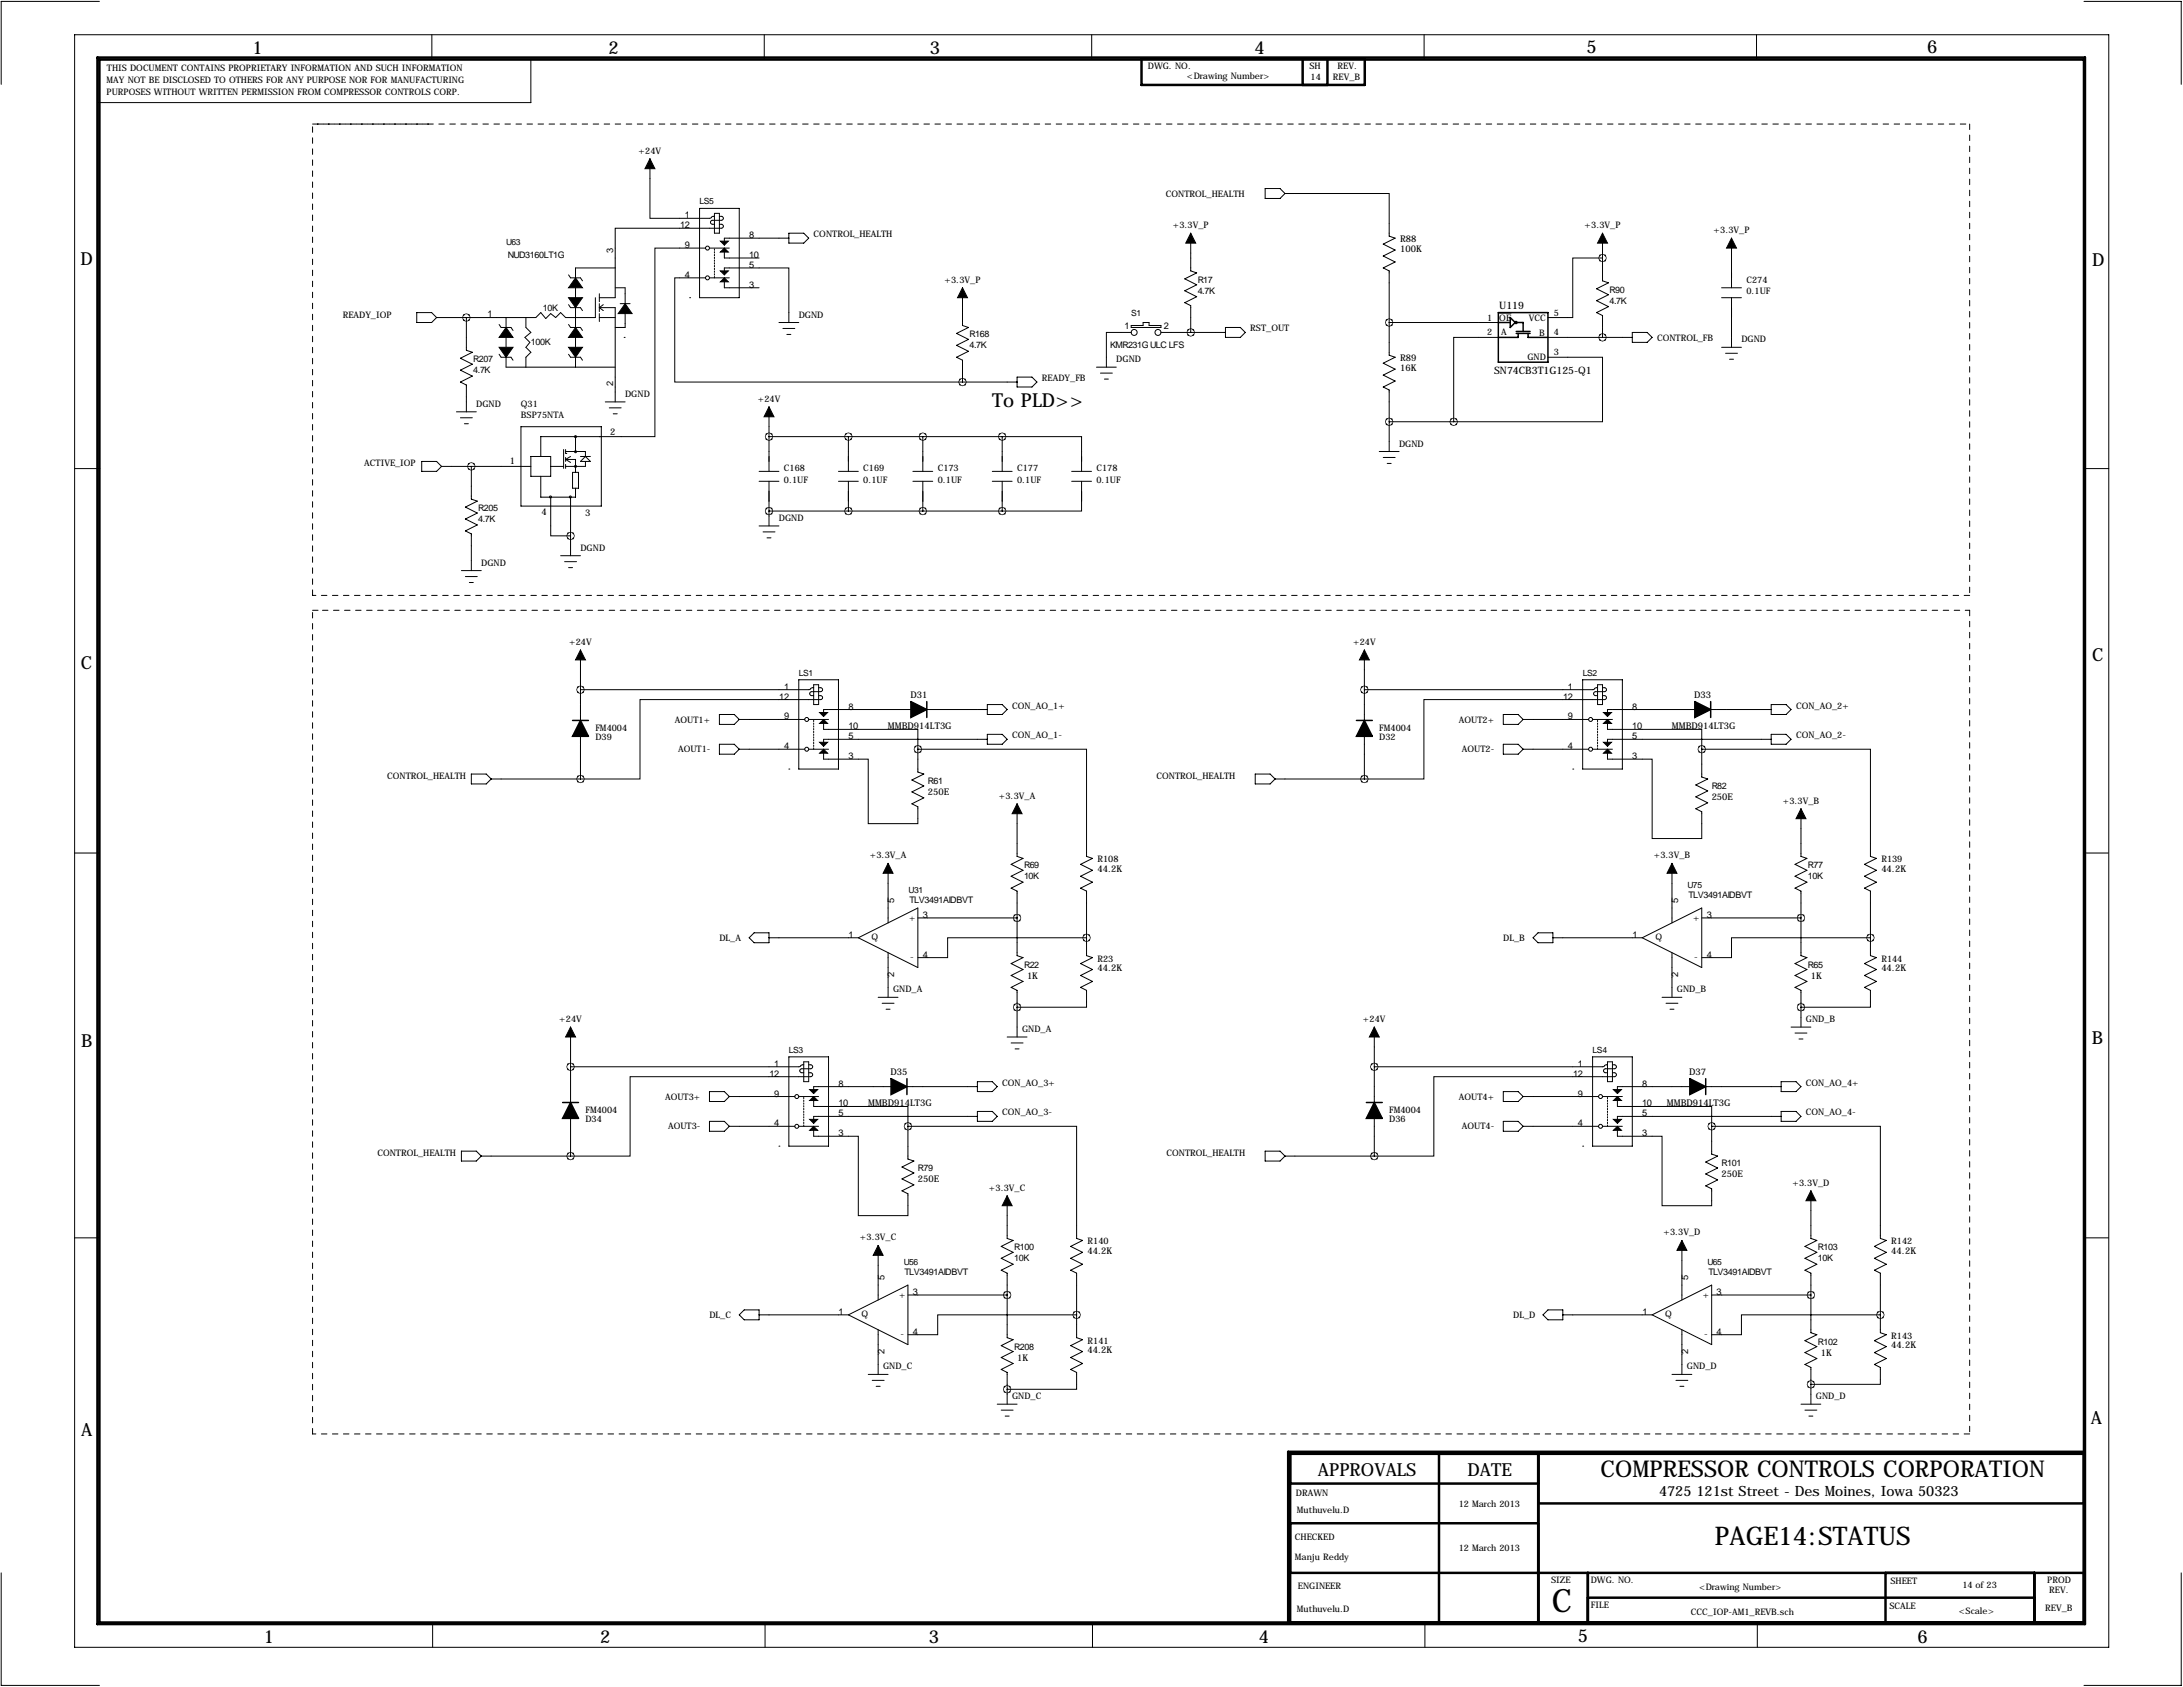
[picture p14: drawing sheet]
<svg xmlns="http://www.w3.org/2000/svg" width="559mm" height="432mm" viewBox="0 0 559 432" stroke-linecap="round" stroke-linejoin="round" font-family="sans-serif">
<defs><g id="words">
<text font-size="8.2" x="397.2" y="412.6">C</text>
<text font-size="6.6" x="438.9" y="395.5">PAGE14:STATUS</text>
<text font-size="5.9" x="409.7" y="378">COMPRESSOR CONTROLS CORPORATION</text>
<text font-size="4.9" x="254" y="104.1">To PLD&gt;&gt;</text>
<g font-size="4.6">
<text x="64.6" y="13.7">1</text>
<text x="155.8" y="13.7">2</text>
<text x="238" y="13.7">3</text>
<text x="321.1" y="13.7">4</text>
<text x="406.1" y="13.5">5</text>
<text x="493.3" y="13.5">6</text>
<text x="20.6" y="67.9">D</text>
<text x="535.6" y="68.1">D</text>
<text x="20.7" y="171.1">C</text>
<text x="535.5" y="169.2">C</text>
<text x="20.8" y="268.1">B</text>
<text x="535.4" y="267.2">B</text>
<text x="535.2" y="364.5">A</text>
<text x="20.8" y="367.5">A</text>
<text x="337.3" y="377.7">APPROVALS</text>
<text x="375.7" y="377.7">DATE</text>
<text x="67.5" y="420.6">1</text>
<text x="153.6" y="420.6">2</text>
<text x="237.8" y="420.6">3</text>
<text x="322.2" y="420.5">4</text>
<text x="403.9" y="420.4">5</text>
<text x="490.9" y="420.6">6</text>
</g>
<text font-size="3.6" x="424.7" y="383">4725 121st Street - Des Moines, Iowa 50323</text>
<g font-size="2.6">
<text x="383.8" y="79">U119</text>
<text x="382.5" y="95.8">SN74CB3T1G125-Q1</text>
</g>
<g font-size="2.4">
<text x="174.1" y="58.4">12</text>
<text x="175.3" y="55.9">1</text>
<text x="157" y="64.8" transform="rotate(-90 157 64.8)">3</text>
<text x="175.3" y="63.5">9</text>
<text x="191.8" y="61">8</text>
<text x="358.4" y="62">R88</text>
<text x="358.4" y="64.4">100K</text>
<text x="175.3" y="71.1">4</text>
<text x="191.8" y="68.6">5</text>
<text x="191.8" y="66">10</text>
<text x="191.8" y="73.7">3</text>
<text x="124.8" y="81">1</text>
<text x="287.8" y="84.3">1</text>
<text x="297.9" y="84.3">2</text>
<text x="358.4" y="92.5">R89</text>
<text x="358.4" y="94.9">16K</text>
<text x="157" y="98.8" transform="rotate(-90 157 98.8)">2</text>
<text x="156.2" y="111.3">2</text>
<text x="130.5" y="118.9">1</text>
<text x="138.6" y="131.7">4</text>
<text x="149.8" y="132">3</text>
<text x="199.5" y="179.1">12</text>
<text x="200.7" y="176.5">1</text>
<text x="233" y="178.6">D31</text>
<text x="400.1" y="179.1">12</text>
<text x="401.4" y="176.5">1</text>
<text x="433.7" y="178.6">D33</text>
<text x="200.7" y="184.1">9</text>
<text x="217.2" y="181.6">8</text>
<text x="401.4" y="184.1">9</text>
<text x="417.8" y="181.6">8</text>
<text x="200.7" y="191.8">4</text>
<text x="217.2" y="189.2">5</text>
<text x="217.2" y="186.7">10</text>
<text x="227.3" y="186.6">MMBD914LT3G</text>
<text x="401.4" y="191.8">4</text>
<text x="417.8" y="189.2">5</text>
<text x="417.8" y="186.7">10</text>
<text x="428" y="186.6">MMBD914LT3G</text>
<text x="217.2" y="194.3">3</text>
<text x="417.8" y="194.3">3</text>
<text x="237.5" y="203.6">250E</text>
<text x="438.1" y="204.9">250E</text>
<text x="280.9" y="223.1">44.2K</text>
<text x="481.6" y="223.1">44.2K</text>
<text x="228.9" y="231.1" transform="rotate(-90 228.9 231.1)">5</text>
<text x="429.6" y="231.1" transform="rotate(-90 429.6 231.1)">5</text>
<text x="236.2" y="234.9">3</text>
<text x="436.9" y="234.9">3</text>
<text x="217.2" y="240">1</text>
<text x="236.2" y="245.1">4</text>
<text x="417.9" y="240">1</text>
<text x="436.9" y="245.1">4</text>
<text x="228.9" y="250.1" transform="rotate(-90 228.9 250.1)">2</text>
<text x="262.9" y="250.6">1K</text>
<text x="280.9" y="248.5">44.2K</text>
<text x="429.6" y="250.1" transform="rotate(-90 429.6 250.1)">2</text>
<text x="463.5" y="250.6">1K</text>
<text x="481.6" y="248.5">44.2K</text>
<text x="196.9" y="275.6">12</text>
<text x="198.2" y="273">1</text>
<text x="228" y="275.1">D35</text>
<text x="402.7" y="275.6">12</text>
<text x="403.9" y="273">1</text>
<text x="432.4" y="275.1">D37</text>
<text x="198.2" y="280.7">9</text>
<text x="214.6" y="278.1">8</text>
<text x="403.9" y="280.7">9</text>
<text x="420.4" y="278.1">8</text>
<text x="214.6" y="285.8">5</text>
<text x="214.6" y="283.2">10</text>
<text x="222.2" y="283.1">MMBD914LT3G</text>
<text x="420.4" y="285.8">5</text>
<text x="420.4" y="283.2">10</text>
<text x="426.7" y="283.1">MMBD914LT3G</text>
<text x="198.2" y="288.3">4</text>
<text x="214.6" y="290.8">3</text>
<text x="403.9" y="288.3">4</text>
<text x="420.4" y="290.8">3</text>
<text x="234.9" y="302.7">250E</text>
<text x="440.7" y="301.4">250E</text>
<text x="278.4" y="320.9">44.2K</text>
<text x="484.1" y="320.9">44.2K</text>
<text x="226.4" y="327.7" transform="rotate(-90 226.4 327.7)">5</text>
<text x="432.1" y="327.7" transform="rotate(-90 432.1 327.7)">5</text>
<text x="233.7" y="331.5">3</text>
<text x="439.4" y="331.5">3</text>
<text x="214.7" y="336.5">1</text>
<text x="233.7" y="341.6">4</text>
<text x="420.4" y="336.5">1</text>
<text x="439.4" y="341.6">4</text>
<text x="226.4" y="346.7" transform="rotate(-90 226.4 346.7)">2</text>
<text x="278.4" y="346.3">44.2K</text>
<text x="432.1" y="346.7" transform="rotate(-90 432.1 346.7)">2</text>
<text x="466.1" y="347.1">1K</text>
<text x="484.1" y="345.1">44.2K</text>
<text x="260.3" y="348.4">1K</text>
</g>
<g font-size="2.3">
<text x="293.8" y="17.6">DWG. NO.</text>
<text x="335.2" y="17.7">SH</text>
<text x="342.4" y="17.8">REV.</text>
<text x="27.3" y="21.1">MAY NOT BE DISCLOSED TO OTHERS FOR ANY PURPOSE NOR FOR MANUFACTURING</text>
<text x="27.4" y="18.3">THIS DOCUMENT CONTAINS PROPRIETARY INFORMATION AND SUCH INFORMATION</text>
<text x="303.8" y="20.1">&lt;Drawing Number&gt;</text>
<text x="335.5" y="20.4">14</text>
<text x="341.2" y="20.4">REV_B</text>
<text x="27.3" y="24.2">PURPOSES WITHOUT WRITTEN PERMISSION FROM COMPRESSOR CONTROLS CORP.</text>
<text x="163.5" y="39.4">+24V</text>
<text x="298.4" y="50.3">CONTROL_HEALTH</text>
<text x="300.2" y="58.4">+3.3V_P</text>
<text x="405.6" y="58.4">+3.3V_P</text>
<text x="438.6" y="59.7">+3.3V_P</text>
<text x="208.3" y="60.7">CONTROL_HEALTH</text>
<text x="130" y="66">NUD3160LT1G</text>
<text x="241.8" y="72.4">+3.3V_P</text>
<text x="306.6" y="72.4">R17</text>
<text x="306.6" y="75.2">4.7K</text>
<text x="412" y="74.9">R90</text>
<text x="412" y="77.7">4.7K</text>
<text x="447" y="72.4">C274</text>
<text x="447" y="75.3">0.1UF</text>
<text x="87.7" y="81.3">READY_IOP</text>
<text x="138.9" y="79.5">10K</text>
<text x="204.5" y="81.3">DGND</text>
<text x="380.7" y="82">1</text>
<text x="383.8" y="82.1">OE</text>
<text x="391.4" y="82.1">VCC</text>
<text x="397.8" y="80.8">5</text>
<text x="135.9" y="88.4">100K</text>
<text x="248.2" y="86.4">R168</text>
<text x="248.2" y="89.2">4.7K</text>
<text x="284.1" y="89.2">KMR231G ULC LFS</text>
<text x="320" y="84.8">RST_OUT</text>
<text x="380.7" y="85.9">2</text>
<text x="384.3" y="85.6">A</text>
<text x="394" y="85.9">B</text>
<text x="397.8" y="85.9">4</text>
<text x="424.2" y="87.2">CONTROL_FB</text>
<text x="445.8" y="87.6">DGND</text>
<text x="121.2" y="92.7">R207</text>
<text x="121.2" y="95.5">4.7K</text>
<text x="285.7" y="92.7">DGND</text>
<text x="391" y="92.2">GND</text>
<text x="397.8" y="90.9">3</text>
<text x="160" y="101.6">DGND</text>
<text x="266.7" y="97.5">READY_FB</text>
<text x="121.9" y="104.1">DGND</text>
<text x="133.3" y="104.1">Q31</text>
<text x="133.3" y="107">BSP75NTA</text>
<text x="194" y="102.9">+24V</text>
<text x="93.3" y="119.4">ACTIVE_IOP</text>
<text x="358.1" y="114.3">DGND</text>
<text x="200.7" y="120.7">C168</text>
<text x="200.7" y="123.5">0.1UF</text>
<text x="221" y="120.7">C169</text>
<text x="221" y="123.5">0.1UF</text>
<text x="240" y="120.7">C173</text>
<text x="240" y="123.5">0.1UF</text>
<text x="260.3" y="120.7">C177</text>
<text x="260.3" y="123.5">0.1UF</text>
<text x="280.7" y="120.7">C178</text>
<text x="280.7" y="123.5">0.1UF</text>
<text x="122.4" y="130.8">R205</text>
<text x="122.4" y="133.6">4.7K</text>
<text x="199.4" y="133.4">DGND</text>
<text x="148.6" y="141">DGND</text>
<text x="123.2" y="144.8">DGND</text>
<text x="145.7" y="165.1">+24V</text>
<text x="346.4" y="165.1">+24V</text>
<text x="172.8" y="185">AOUT1+</text>
<text x="259.1" y="181.4">CON_AO_1+</text>
<text x="373.4" y="185">AOUT2+</text>
<text x="459.7" y="181.4">CON_AO_2+</text>
<text x="152.4" y="189.3">D39</text>
<text x="152.4" y="187">FM4004</text>
<text x="259.1" y="189">CON_AO_1-</text>
<text x="353.1" y="189.3">D32</text>
<text x="353.1" y="187">FM4004</text>
<text x="459.7" y="189">CON_AO_2-</text>
<text x="173.6" y="192.6">AOUT1-</text>
<text x="374.2" y="192.6">AOUT2-</text>
<text x="99.1" y="199.4">CONTROL_HEALTH</text>
<text x="237.5" y="200.7">R61</text>
<text x="296.1" y="199.4">CONTROL_HEALTH</text>
<text x="438.1" y="201.9">R82</text>
<text x="255.7" y="204.5">+3.3V_A</text>
<text x="456.3" y="205.7">+3.3V_B</text>
<text x="222.7" y="219.7">+3.3V_A</text>
<text x="280.9" y="220.7">R108</text>
<text x="423.3" y="219.7">+3.3V_B</text>
<text x="481.6" y="220.7">R139</text>
<text x="262.1" y="222.2">R69</text>
<text x="262.1" y="225.1">10K</text>
<text x="462.8" y="222.2">R77</text>
<text x="462.8" y="225.1">10K</text>
<text x="232.8" y="231.1">TLV3491AIDBVT</text>
<text x="432.2" y="229.9">TLV3491AIDBVT</text>
<text x="232.7" y="235.7">+</text>
<text x="433.4" y="235.7">+</text>
<text x="184.1" y="240.8">DL_A</text>
<text x="223.1" y="240.5">Q</text>
<text x="233" y="245.6">-</text>
<text x="384.8" y="240.8">DL_B</text>
<text x="423.7" y="240.5">Q</text>
<text x="433.7" y="245.6">-</text>
<text x="262.1" y="247.6">R22</text>
<text x="280.9" y="246.1">R23</text>
<text x="462.8" y="247.6">R65</text>
<text x="481.6" y="246.1">R144</text>
<text x="228.6" y="254">GND_A</text>
<text x="429.3" y="254">GND_B</text>
<text x="143.2" y="261.6">+24V</text>
<text x="348.9" y="261.6">+24V</text>
<text x="462.3" y="261.6">GND_B</text>
<text x="261.6" y="264.2">GND_A</text>
<text x="170.2" y="281.5">AOUT3+</text>
<text x="256.5" y="277.9">CON_AO_3+</text>
<text x="373.4" y="281.5">AOUT4+</text>
<text x="462.3" y="277.9">CON_AO_4+</text>
<text x="149.9" y="287.1">D34</text>
<text x="149.9" y="284.8">FM4004</text>
<text x="256.5" y="285.5">CON_AO_3-</text>
<text x="355.6" y="287.1">D36</text>
<text x="355.6" y="284.8">FM4004</text>
<text x="462.3" y="285.5">CON_AO_4-</text>
<text x="171" y="289.1">AOUT3-</text>
<text x="374.2" y="289.1">AOUT4-</text>
<text x="96.6" y="295.9">CONTROL_HEALTH</text>
<text x="234.9" y="299.7">R79</text>
<text x="298.6" y="295.9">CONTROL_HEALTH</text>
<text x="440.7" y="298.4">R101</text>
<text x="253.1" y="304.8">+3.3V_C</text>
<text x="458.8" y="303.5">+3.3V_D</text>
<text x="220.1" y="317.5">+3.3V_C</text>
<text x="425.8" y="316.2">+3.3V_D</text>
<text x="259.6" y="320">R100</text>
<text x="259.6" y="322.8">10K</text>
<text x="278.4" y="318.5">R140</text>
<text x="465.3" y="320">R103</text>
<text x="465.3" y="322.8">10K</text>
<text x="484.1" y="318.5">R142</text>
<text x="231.6" y="326.4">TLV3491AIDBVT</text>
<text x="437.3" y="326.4">TLV3491AIDBVT</text>
<text x="230.2" y="332.2">+</text>
<text x="435.9" y="332.2">+</text>
<text x="181.6" y="337.4">DL_C</text>
<text x="220.5" y="337.1">Q</text>
<text x="387.3" y="337.4">DL_D</text>
<text x="426.3" y="337.1">Q</text>
<text x="230.5" y="342.1">-</text>
<text x="259.6" y="345.4">R208</text>
<text x="278.4" y="343.9">R141</text>
<text x="436.2" y="342.1">-</text>
<text x="465.3" y="344.2">R102</text>
<text x="484.1" y="342.6">R143</text>
<text x="226.1" y="350.5">GND_C</text>
<text x="431.8" y="350.5">GND_D</text>
<text x="259.1" y="358.1">GND_C</text>
<text x="464.8" y="358.1">GND_D</text>
<text x="331.7" y="383">DRAWN</text>
<text x="332" y="387.3">Muthuvelu.D</text>
<text x="373.4" y="385.6">12 March 2013</text>
<text x="331.5" y="394.2">CHECKED</text>
<text x="331.5" y="399.3">Manju Reddy</text>
<text x="373.4" y="397">12 March 2013</text>
<text x="332.2" y="406.7">ENGINEER</text>
<text x="397.1" y="405.1">SIZE</text>
<text x="407.2" y="405.1">DWG. NO.</text>
<text x="434.9" y="407">&lt;Drawing Number&gt;</text>
<text x="483.9" y="405.4">SHEET</text>
<text x="502.3" y="406.4">14 of23</text>
<text x="524.1" y="405.1">PROD</text>
<text x="524.6" y="407.7">REV.</text>
<text x="332" y="412.5">Muthuvelu.D</text>
<text x="407.2" y="411.5">FILE</text>
<text x="432.8" y="413.3">CCC_IOP-AM1_REVB.sch</text>
<text x="483.7" y="411.7">SCALE</text>
<text x="501.4" y="413">&lt;Scale&gt;</text>
<text x="523.6" y="412.3">REV_B</text>
</g>
<g font-size="2.2">
<text x="179.1" y="52.3">LS5</text>
<text x="129.5" y="62.7">U63</text>
<text x="289.6" y="80.8">S1</text>
<text x="204.5" y="172.9">LS1</text>
<text x="405.1" y="172.9">LS2</text>
<text x="432" y="227.3">U75</text>
<text x="232.6" y="228.6">U31</text>
<text x="201.9" y="269.4">LS3</text>
<text x="407.7" y="269.4">LS4</text>
<text x="231.3" y="323.8">U56</text>
<text x="437.1" y="323.8">U65</text>
</g>
</g></defs>
<path d="M80 31.8h30.5M81.3 31.8h422.9M504.2 31.8v120.6M80 156.2h2.5M80 152.4v-120.6M82.5 156.2h421.7M504.2 156.2v210.8M504.2 152.4h-424.2M80 367v-210.8M504.2 367h-424.2" fill="none" stroke="#000" stroke-width=".26" stroke-dasharray="1.4 1.4"/>
<g fill="none" stroke="#000" stroke-width=".26">
<path d="M19.1 8.9h520.7v412.7h-520.7zM25.5 .4h-25.2v21.2M110.5 8.9v6.3M143.1 15.2h-7.2v11.1h-110.9M195.6 8.9v6.3M279.5 8.9v6.3M364.5 8.9v6.3M449.6 8.9v6.3M533.5 .4h24.8v21.2M166.4 40.6v15.3h15.2l.8-.5h.5M179.1 53.3h10.1v22.9h-10.1zM182.9 54.6h1.2v5.1h-1.2z"/>
<path d="M184.1 57.4h.6a.51 .51 0 0 1 .5 .5 .51 .51 0 0 1-.5 .5h-27.2v17.8h-4.1M184.1 55.4h.6a.51 .51 0 0 1 .5 .5 .51 .51 0 0 1-.5 .5h-2.3a.51 .51 0 0 0-.5 .5 .51 .51 0 0 0 .5 .5h.5M201.9 59.7h3.8l1.3 1.3-1.3 1.2h-3.8zM304.8 59.7v9.6l1.5 .5-3 1.6 3 1.5-3 1.5 3 1.5-3 1.6 1.5 .7v6.9M323.8 48.3h3.9l1.2 1.2-1.2 1.3h-3.9zM328.9 49.5h26.7v11l1.5 .5-3 1.5 3 1.5-3 1.5 3 1.6-3 1.5 1.5 .7v21.6l1.5 .5-3 1.6 3 1.5-3 1.5 3 1.5-3 1.6 1.5 .7v15.8M410.2 59.7v12.2l1.5 .5-3 1.5 3 1.5-3 1.6 3 1.5-3 1.5 1.5 .8v5.6M145.5 70.4l.5 .7h2.6l.5 .8M145.5 78l.5 .7h2.6l.5 .8M147.3 73.7v2.5M147.3 78.7v5.1M152.4 76.2v5.1h-7.6l-1.3-1.3-1.3 1.3-1.2-1-1.3 1.2-1.3-1.5-1.2 1.3h-25.4"/>
<path d="M153.4 75.2v2M153.4 77.7v2.1M153.4 78.7h4.1v24.2M153.4 78.7l1 .8M154.4 78l-1 .7M157.5 73.7h2.5v4M157.5 68.6h-10.2v2.5M158.7 77.7h2.6M176.5 76.2h.1M180.6 71.1h-7.9v26.7h73.7M180.6 63.5h-13v48.3h-29.2v5M181.6 71.1h5.1"/>
<path d="M181.6 63.5h5.1M185.4 69.3v-.7h16.5v14M185.4 72.1v1.6h8.9M185.4 64.5v1.5h8.9M201.9 61h-16.5v.7M246.4 73.7v9.6l1.5 .5-3 1.5 3 1.6-3 1.5 3 1.5-3 1.5 1.5 .8v5.6M410.2 66h-7.6v15.3h-6.4M440.7 73.7h5.1M440.7 76.2h5.1M443.2 61v12.7M443.2 76.2v12.7M106.7 80h3.8l1.3 1.3-1.3 1.3h-3.8z"/>
<path d="M119.4 81.3v8.4l1.5 .5-3 1.5 3 1.5-3 1.5 3 1.6-3 1.5 1.5 .8v6.8M127.8 90.7l.5 .7h2.5l.5 .8M127.8 83.1l.5 .7h2.5l.5 .8M129.5 91.4v2.6h28M129.5 81.3v2.5M129.5 86.4v2.5M134.6 81.3v2.5l1.3 1.3-1.5 1.3 1.2 1.2-1 1.3 1.3 1.3-1.3 1.2v2.6M145.5 90.7l.5 .7h2.6l.5 .8M145.5 83.1l.5 .7h2.6l.5 .8M147.3 86.4v2.5M147.3 91.4v2.6M153.4 81.3h4.1"/>
<path d="M153.4 80.3v2M159.8 86.4h.1M160 80.3v3.5h-2.5M199.4 82.6h5.1M200.4 84.1h3.1M201.4 85.6h1M246.4 97.8h13.9M260.3 96.5h3.9l1.2 1.3-1.2 1.3h-3.9zM280.7 94h5.1M281.7 95.5h3M282.7 97h1M289.6 85.1h-6.4v8.9"/>
<path d="M289.6 83.3h3v-.7h1.5v.7h3.1v.5h-7.6zM297.2 85.1h16.5M313.7 83.8h3.8l1.3 1.3-1.3 1.3h-3.8zM355.6 82.6h27.9M383.5 86.4h-11.4v21.5M383.8 80.1h3M396.2 91.4h14v16.5h-38.1M396.2 86.4h21.6M417.8 85.1h3.8l1.3 1.3-1.3 1.2h-3.8zM440.7 88.9h5.1M441.7 90.4h3.1M442.7 91.9h1"/>
<path d="M19.2 119.9h6.4M107.9 118.1h3.9l1.2 1.3-1.2 1.2h-3.9zM113 119.4h22.9M116.8 105.4h5.1M117.9 106.9h3M118.9 108.5h1M120.6 119.4v8.4l1.6 .5-3.1 1.5 3.1 1.5-3.1 1.5 3.1 1.6-3.1 1.5 1.5 .8v9.3M133.3 109.2h20.6v20.3h-20.6zM135.9 116.8h5.1v5.1h-5.1zM141 119.4h3.3M144.3 115.1v4.8M144.8 115.6h5.1v1.2"/>
<path d="M144.8 115.1v1M144.8 117.1v1M144.8 118.9v1M144.8 117.6h2.5v3.3M144.8 117.6l1.2 .8M144.8 116.1h.1M146 116.8l-1.2 .8M147.3 111.8v3.8M148.6 116.8h2.5M149.9 116.8l1.2 1.3h-2.5zM149.9 118.1v1.3h-5.1M154.9 102.9h5.1"/>
<path d="M156 104.4h3M157 105.9h1M196.8 104.1v16.5M196.8 111.8h59.7M217.2 111.8v8.8M236.2 111.8v8.8M256.5 111.8h20.4v8.8M256.5 111.8v8.8M353.1 115.6h5M354.1 117.1h3M355.1 118.6h1M355.6 107.9h16.5"/>
<path d="M533.4 119.9h6.4M138.4 121.9v5.4h8.9v-2.3M141 127.3v9.9h5M146 127.3v14.9M146.6 120.9h1.5v4.1h-1.5zM194.3 120.6h5.1M194.3 123.2h5.1M194.3 134.6h5.1M195.3 136.1h3.1M196.3 137.7h1.1M196.8 123.2v11.4M196.8 130.8h59.7"/>
<path d="M214.6 120.6h5.1M214.6 123.2h5.1M217.2 123.2v7.6M233.7 120.6h5.1M233.7 123.2h5.1M236.2 123.2v7.6M254 120.6h5.1M254 123.2h5.1M256.5 123.2v7.6M274.3 120.6h5.1M274.3 123.2h5.1M276.9 123.2v7.6h-20.4"/>
<path d="M118.1 146h5.1M119.1 147.6h3.1M120.1 149.1h1.1M143.5 142.2h5.1M144.5 143.8h3.1M145.5 145.3h1.1M148.6 176.5h58.4M148.6 166.4v18M204.5 174h10.1v22.8h-10.1zM207.5 176.3l-.5 .2M208.3 176l-.8 .3M208.3 175.3h1.2v5h-1.2z"/>
<path d="M209.5 178.1h.6a.51 .51 0 0 1 .5 .5 .51 .51 0 0 1-.5 .5h-46.3v20.3h-15.2M209.5 176h.6a.51 .51 0 0 1 .5 .5 .51 .51 0 0 1-.5 .5h-2.3a.51 .51 0 0 0-.5 .5 .51 .51 0 0 0 .5 .6h.5M349.2 176.5h58.5M349.2 166.4v18M405.1 174h10.2v22.8h-10.2zM408.2 176.3l-.5 .2M408.9 176l-.7 .3M408.9 175.3h1.3v5h-1.3zM410.2 178.1h.5a.51 .51 0 0 1 .5 .5 .51 .51 0 0 1-.5 .5h-46.2v20.3h-15.3M410.2 176h.5a.51 .51 0 0 1 .5 .5 .51 .51 0 0 1-.5 .5h-2.3a.51 .51 0 0 0-.5 .5 .51 .51 0 0 0 .5 .6h.5M120.6 198.1h3.9l1.2 1.3-1.2 1.3h-3.9zM125.7 199.4h22.9"/>
<path d="M148.6 188.5v10.9M184.1 182.9h3.9l1.2 1.2-1.2 1.3h-3.9zM184.1 190.5h3.9l1.2 1.3-1.2 1.2h-3.9zM189.2 191.8h16.8M189.2 184.1h16.8M201.9 196.8h.1M207 191.8h5.1M207 184.1h5.1M210.8 185.2v1.5h24.1v5.1M233.2 181.6h-22.4v.8M234.9 191.8h43.2v27.4l1.6 .5-3.1 1.5 3.1 1.6-3.1 1.5 3.1 1.5-3.1 1.5 1.5 .8v16.5l1.6 .5-3.1 1.5 3.1 1.6-3.1 1.5 3.1 1.5-3.1 1.5 1.5 .8v4.3h-17.8M234.9 191.8v5.8l1.6 .5-3.1 1.5 3.1 1.6-3.1 1.5 3.1 1.5-3.1 1.5 1.5 .8v4.3h-12.7v-16.5h-11.4v-1.5"/>
<path d="M237.2 181.6h15.5M252.7 189.2h-41.9v.8M252.7 180.3h3.8l1.3 1.3-1.3 1.3h-3.8zM252.7 188h3.8l1.3 1.2-1.3 1.3h-3.8zM321.3 198.1h3.8l1.3 1.3-1.3 1.3h-3.8zM326.4 199.4h22.8M349.2 188.5v10.9M384.8 182.9h3.8l1.3 1.2-1.3 1.3h-3.8zM384.8 190.5h3.8l1.3 1.3-1.3 1.2h-3.8zM389.9 191.8h16.8M389.9 184.1h16.8M402.6 196.8h.1"/>
<path d="M407.7 191.8h5M407.7 184.1h5M411.5 185.2v1.5h24.1v5.1M433.8 181.6h-22.3v.8M435.6 191.8h43.2v27.4l1.5 .5-3 1.5 3 1.6-3 1.5 3 1.5-3 1.5 1.5 .8v16.5l1.5 .5-3 1.5 3 1.6-3 1.5 3 1.5-3 1.5 1.5 .8v4.3h-17.8M435.6 191.8v7.1l1.5 .5-3 1.5 3 1.5-3 1.6 3 1.5-3 1.5 1.5 .8v6.8h-12.7v-20.3h-11.4v-1.5M437.9 181.6h15.5M453.4 189.2h-41.9v.8M453.4 180.3h3.8l1.3 1.3-1.3 1.3h-3.8zM453.4 188h3.8l1.3 1.2-1.3 1.3h-3.8zM19 218.3h6.5M260.3 205.7v13.5l1.6 .5-3.1 1.5 3.1 1.6-3.1 1.5 3.1 1.5-3.1 1.5 1.5 .8v16.5l1.6 .5-3.1 1.5 3.1 1.6-3.1 1.5 3.1 1.5-3.1 1.5 1.5 .8v11.9"/>
<path d="M461 207v12.2l1.5 .5-3 1.5 3 1.6-3 1.5 3 1.5-3 1.5 1.5 .8v16.5l1.5 .5-3 1.5 3 1.6-3 1.5 3 1.5-3 1.5 1.5 .8v9.4M533.3 218.3h6.4M227.3 221v15.2M234.9 234.9h25.4M393.7 238.8h3.8v2.5h-3.8l-1.3-1.3zM428 221v15.2M435.6 234.9h25.4M191.8 240l1.2-1.2h3.8v2.5h-3.8zM196.8 240h22.9M219.7 240l15.2-7.6v15.2zM224.8 255.3h5.1M225.8 256.8h3.1"/>
<path d="M226.8 258.3h1M227.3 243.8v11.5M278.1 240h-35.5v5.1h-7.7M397.5 240h22.9M420.4 240l15.2-7.6v15.2zM425.4 255.3h5.1M426.5 256.8h3M427.5 258.3h1M428 243.8v11.5M478.8 240h-35.6v5.1h-7.6M146 262.9v19.3M181.6 279.4h3.8l1.3 1.3-1.3 1.2h-3.8z"/>
<path d="M201.9 270.5h10.2v22.9h-10.2zM205.7 272.5l-.4 .1-.8 .4h-58.5M205.7 271.8h1.3v5.1h-1.3zM207 274.6h.5a.51 .51 0 0 1 .5 .5 .51 .51 0 0 1-.5 .5h-46.2v20.3h-15.3M207 272.5h.5a.51 .51 0 0 1 .5 .5 .51 .51 0 0 1-.5 .6h-2.3a.51 .51 0 0 0-.5 .5 .51 .51 0 0 0 .5 .5h.5M228.1 278.1h-19.8v.8M232.2 278.1h18M250.2 276.9h3.8l1.3 1.2-1.3 1.3h-3.8zM257.8 265.4h5.1M258.8 267h3.1M259.8 268.5h1.1M351.8 262.9v19.3"/>
<path d="M384.8 279.4h3.8l1.3 1.3-1.3 1.2h-3.8zM407.7 270.5h10.1v22.9h-10.1zM411.5 272.5l-.5 .1-.8 .4h-58.4M411.5 271.8h1.2v5.1h-1.2zM412.7 274.6h.6a.51 .51 0 0 1 .5 .5 .51 .51 0 0 1-.5 .5h-46.3v20.3h-15.2M412.7 272.5h.6a.51 .51 0 0 1 .5 .5 .51 .51 0 0 1-.5 .6h-2.3a.51 .51 0 0 0-.5 .5 .51 .51 0 0 0 .5 .5h.5M432.6 278.1h-18.6v.8M436.6 278.1h19.3M455.9 276.9h3.8l1.3 1.2-1.3 1.3h-3.8zM458.5 262.9h5M459.5 264.4h3M460.5 265.9h1"/>
<path d="M118.1 294.6h3.8l1.3 1.3-1.3 1.3h-3.8zM123.2 295.9h22.8M146 286.3v9.6M181.6 287h3.8l1.3 1.3-1.3 1.3h-3.8zM186.7 288.3h16.8M186.7 280.7h16.8M199.4 293.4h.1M204.5 288.3h5M204.5 280.7h5M208.3 281.7v1.5h24.1v5.1M232.4 288.3h43.2v28.7l1.5 .5-3 1.5 3 1.5-3 1.6 3 1.5-3 1.5 1.5 .8v16.5l1.5 .5-3 1.5 3 1.5-3 1.6 3 1.5-3 1.5 1.5 .8v4.3h-17.8M232.4 288.3v8.4l1.5 .5-3 1.5 3 1.5-3 1.6 3 1.5-3 1.5 1.5 .8v5.5h-12.7v-20.3h-11.4v-1.5"/>
<path d="M250.2 285.8h-41.9v.7M250.2 284.5h3.8l1.3 1.3-1.3 1.2h-3.8zM323.8 294.6h3.9l1.2 1.3-1.2 1.3h-3.9zM328.9 295.9h22.9M351.8 286.3v9.6M384.8 287h3.8l1.3 1.3-1.3 1.3h-3.8zM389.9 288.3h19.3M389.9 280.7h19.3M405.1 293.4h.1M410.2 288.3h5.1M410.2 280.7h5.1M414 281.7v1.5h24.1v5.1"/>
<path d="M438.1 288.3h43.2v28.7l1.6 .5-3.1 1.5 3.1 1.5-3.1 1.6 3.1 1.5-3.1 1.5 1.5 .8v15.2l1.6 .5-3.1 1.6 3.1 1.5-3.1 1.5 3.1 1.5-3.1 1.5 1.5 .8v4.3h-17.8M438.1 288.3v7.1l1.6 .5-3.1 1.5 3.1 1.6-3.1 1.5 3.1 1.5-3.1 1.5 1.5 .8v4.3h-12.7v-17.8h-11.4v-1.5M455.9 285.8h-41.9v.7M455.9 284.5h3.8l1.3 1.3-1.3 1.2h-3.8zM19 316.8h6.5M224.8 318.8v13.9M257.8 306.1v10.9l1.5 .5-3 1.5 3 1.5-3 1.6 3 1.5-3 1.5 1.5 .8v16.5l1.5 .5-3 1.5 3 1.5-3 1.6 3 1.5-3 1.5 1.5 .8v8.1M430.5 317.5v15.2M463.5 304.8v12.2l1.6 .5-3.1 1.5 3.1 1.5-3.1 1.6 3.1 1.5-3.1 1.5 1.5 .8v15.2l1.6 .5-3.1 1.6 3.1 1.5-3.1 1.5 3.1 1.5-3.1 1.5 1.5 .8v9.4M533.3 316.8h6.4M190.5 335.3h3.8v2.5h-3.8l-1.3-1.3zM194.3 336.5h22.9"/>
<path d="M217.2 336.5l15.2-7.6v15.3zM232.4 331.5h25.4M275.6 336.5h-35.6v5.1h-7.6M396.2 335.3h3.8v2.5h-3.8l-1.2-1.3zM400 336.5h22.9M422.9 336.5l15.2-7.6v15.3zM438.1 331.5h25.4M481.3 336.5h-35.5v5.1h-7.7M222.2 351.8h5.1M223.3 353.3h3M224.3 354.8h1M224.8 340.4v11.4"/>
<path d="M255.3 359.4h5M428 351.8h5.1M429 353.3h3.1M430 354.8h1M430.5 340.4v11.4M461 359.4h5.1M256.3 360.9h3M257.3 362.5h1M462 360.9h3.1M463 362.5h1.1M.3 402.6v28.8h25.2M110.7 415.3v6.3"/>
<path d="M195.8 415.3v6.3M279.7 415.3v6.3M364.7 415.3v6.3M449.8 415.3v6.3M558.3 402.6v28.8h-24.8"/>
<circle cx="181.1" cy="71.1" r=".51"/>
<circle cx="181.1" cy="63.5" r=".51"/>
<circle cx="290.3" cy="85.1" r=".76"/>
<circle cx="296.4" cy="85.1" r=".76"/>
<circle cx="147.3" cy="111.8" r=".25"/>
<circle cx="147.3" cy="119.4" r=".25"/>
<circle cx="147.3" cy="115.6" r=".25"/>
<circle cx="140.9" cy="127.2" r=".25"/>
<circle cx="146" cy="127.2" r=".25"/>
<circle cx="206.5" cy="191.8" r=".51"/>
<circle cx="206.5" cy="184.2" r=".51"/>
<circle cx="407.2" cy="191.8" r=".51"/>
<circle cx="407.2" cy="184.2" r=".51"/>
<circle cx="204" cy="288.3" r=".51"/>
<circle cx="204" cy="280.7" r=".51"/>
<circle cx="409.7" cy="288.3" r=".51"/>
<circle cx="409.7" cy="280.7" r=".51"/>
</g>
<g fill="none" stroke="#000" stroke-width=".63">
<path d="M24.9 14.7h508.8v401h-508.8zM25.5 15.2h508v400.1h-508zM292.2 15h57.2v6.7h-57.2zM333.5 21.7v-6.7h6.3v6.7M330.3 379.7h63.5M368.4 372.1v43.2M393.8 372.1v43.2M533.5 372.1h-203.2v43.2M533.5 371.6h-203.8v43.7M330.3 389.9h63.5M393.8 384.8h139.7M330.3 402.6h203.2"/>
<path d="M406.5 402.6v12.7M406.5 408.9h114.3M482.7 402.6v12.7M520.8 402.6v12.7"/>
</g>
<g fill="none" stroke="#000" stroke-width=".38">
<path d="M383.5 80h12.7v12.7h-12.7zM383.5 82.6h3.1M386.6 81.3l1.3 1.3-1.3 1.2zM388.1 85.3h3.6M388.1 84.8h3.6M388.4 82.6h1.5v2.2M388.6 85.3v1.1h-5.1M391.2 85.3v1.1h5M237.2 179.6v4M437.9 179.6v4M146.6 184.4h4M347.2 184.4h4.1"/>
<path d="M232.2 276.1v4.1M436.6 276.1v4.1M144 282.2h4.1M349.8 282.2h4"/>
<circle cx="388.1" cy="82.5" r=".25"/>
</g>
<g fill="#000" stroke="#000" stroke-width=".26">
<path d="M166.4 40.6l1.2 2.6h-2.5zM304.8 59.7l1.3 2.5h-2.6zM410.2 59.7l1.3 2.5h-2.6zM145.5 76.2h3.6l-1.8 2.5zM147.3 71.1l1.8 2.6h-3.6zM160 77.7l1.8 2.6h-3.6zM184.4 69.3h2l-1 1.1zM185.4 71.1l1 1h-2zM185.4 63.5l1 1h-2zM184.4 61.7h2l-1 1zM246.4 73.7l1.2 2.5h-2.5zM443.2 61l1.3 2.5h-2.5z"/>
<path d="M129.5 83.8l1.8 2.6h-3.5zM127.8 88.9h3.5l-1.8 2.5zM147.3 83.8l1.8 2.6h-3.6zM145.5 88.9h3.6l-1.8 2.5zM196.8 104.1l1.3 2.6h-2.5zM148.6 166.4l1.3 2.5h-2.6zM349.2 166.4l1.3 2.5h-2.5zM209.8 190h2l-1 1zM210.8 191.8l1 1h-2zM210.8 184.1l1 1.1h-2zM209.8 182.4h2l-1 1zM410.5 190h2l-1 1z"/>
<path d="M411.5 191.8l1 1h-2zM411.5 184.1l1 1.1h-2zM410.5 182.4h2l-1 1zM260.3 205.7l1.3 2.6h-2.5zM461 207l1.3 2.5h-2.6zM227.3 221l1.3 2.5h-2.5zM428 221l1.3 2.5h-2.6zM146 262.9l1.3 2.5h-2.5zM207.3 278.9h2l-1 1zM351.8 262.9l1.3 2.5h-2.6zM413 278.9h2l-1 1zM207.3 286.5h2l-1 1z"/>
<path d="M207.3 289.3l1-1 1 1zM207.3 281.7l1-1 1 1zM413 286.5h2l-1 1zM413 289.3l1-1 1 1zM413 281.7l1-1 1 1zM224.8 318.8l1.3 2.5h-2.6zM257.8 306.1l1.3 2.5h-2.6zM430.5 317.5l1.3 2.5h-2.5zM463.5 304.8l1.3 2.5h-2.5z"/>
</g>
<path d="M182.9 71.1v-7.6M208.3 191.8v-7.7M408.9 191.8v-7.7M205.7 288.3v-7.6M411.5 288.3v-7.6" fill="none" stroke="#000" stroke-width=".26" stroke-dasharray=".4 .4"/>
<path d="M233.2 179.6l4 2-4 2zM433.8 179.6l4.1 2-4.1 2zM148.6 184.4l2 4.1h-4zM349.2 184.4l2.1 4.1h-4.1zM228.1 276.1l4.1 2-4.1 2.1zM432.6 276.1l4 2-4 2.1zM146 282.2l2.1 4.1h-4.1zM351.8 282.2l2 4.1h-4z" fill="#000" stroke="#000" stroke-width=".38"/>
<path d="M148.5 176.5a.1 .1 0 0 0 .2 0 .1 .1 0 0 0-.2 0zM148.5 199.4a.1 .1 0 0 0 .2 0 .1 .1 0 0 0-.2 0zM260.3 234.9a.07 .07 0 0 0 .1 0 .07 .07 0 0 0-.1 0zM349.2 176.5a.07 .07 0 0 0 .1 0 .07 .07 0 0 0-.1 0zM349.2 199.4a.07 .07 0 0 0 .1 0 .07 .07 0 0 0-.1 0zM146 273a.07 .07 0 0 0 .1 0 .07 .07 0 0 0-.1 0zM146 295.9a.07 .07 0 0 0 .1 0 .07 .07 0 0 0-.1 0zM351.7 273a.1 .1 0 0 0 .2 0 .1 .1 0 0 0-.2 0zM351.7 295.9a.1 .1 0 0 0 .2 0 .1 .1 0 0 0-.2 0zM234.9 191.8a.07 .07 0 0 0 .1 0 .07 .07 0 0 0-.1 0zM278.1 240a.07 .07 0 0 0 .1 0 .07 .07 0 0 0-.1 0zM260.3 257.8a.07 .07 0 0 0 .1 0 .07 .07 0 0 0-.1 0zM257.7 331.5a.1 .1 0 0 0 .2 0 .1 .1 0 0 0-.2 0zM275.5 336.5a.1 .1 0 0 0 .2 0 .1 .1 0 0 0-.2 0zM232.3 288.3a.1 .1 0 0 0 .2 0 .1 .1 0 0 0-.2 0zM463.5 331.5a.07 .07 0 0 0 .1 0 .07 .07 0 0 0-.1 0zM481.3 336.6a.07 .07 0 0 0 .1 0 .07 .07 0 0 0-.1 0zM463.5 354.3a.07 .07 0 0 0 .1 0 .07 .07 0 0 0-.1 0zM438.1 288.3a.07 .07 0 0 0 .1 0 .07 .07 0 0 0-.1 0zM460.9 235a.1 .1 0 0 0 .2 0 .1 .1 0 0 0-.2 0zM478.7 240a.1 .1 0 0 0 .2 0 .1 .1 0 0 0-.2 0zM460.9 257.8a.1 .1 0 0 0 .2 0 .1 .1 0 0 0-.2 0zM435.5 191.8a.1 .1 0 0 0 .2 0 .1 .1 0 0 0-.2 0zM355.5 82.5a.1 .1 0 0 0 .2 0 .1 .1 0 0 0-.2 0zM355.5 107.9a.1 .1 0 0 0 .2 0 .1 .1 0 0 0-.2 0zM246.3 97.8a.07 .07 0 0 0 .1 0 .07 .07 0 0 0-.1 0zM146 137.2a.07 .07 0 0 0 .1 0 .07 .07 0 0 0-.1 0zM120.6 119.4a.07 .07 0 0 0 .1 0 .07 .07 0 0 0-.1 0zM372 107.9a.1 .1 0 0 0 .2 0 .1 .1 0 0 0-.2 0zM410.1 86.4a.1 .1 0 0 0 .2 0 .1 .1 0 0 0-.2 0zM196.8 111.8a.07 .07 0 0 0 .1 0 .07 .07 0 0 0-.1 0zM217.1 111.8a.07 .07 0 0 0 .1 0 .07 .07 0 0 0-.1 0zM236.2 111.8a.07 .07 0 0 0 .1 0 .07 .07 0 0 0-.1 0zM256.5 111.8a.07 .07 0 0 0 .1 0 .07 .07 0 0 0-.1 0zM196.8 130.8a.07 .07 0 0 0 .1 0 .07 .07 0 0 0-.1 0zM217.1 130.8a.07 .07 0 0 0 .1 0 .07 .07 0 0 0-.1 0zM236.2 130.8a.07 .07 0 0 0 .1 0 .07 .07 0 0 0-.1 0zM256.5 130.8a.07 .07 0 0 0 .1 0 .07 .07 0 0 0-.1 0zM410.1 66a.1 .1 0 0 0 .2 0 .1 .1 0 0 0-.2 0zM119.3 81.3a.07 .07 0 0 0 .1 0 .07 .07 0 0 0-.1 0zM257.7 355.6a.1 .1 0 0 0 .2 0 .1 .1 0 0 0-.2 0zM304.7 85.1a.1 .1 0 0 0 .2 0 .1 .1 0 0 0-.2 0z" fill="#000" stroke="#000" stroke-width="1.9"/>
<use href="#words"/>
</svg>
